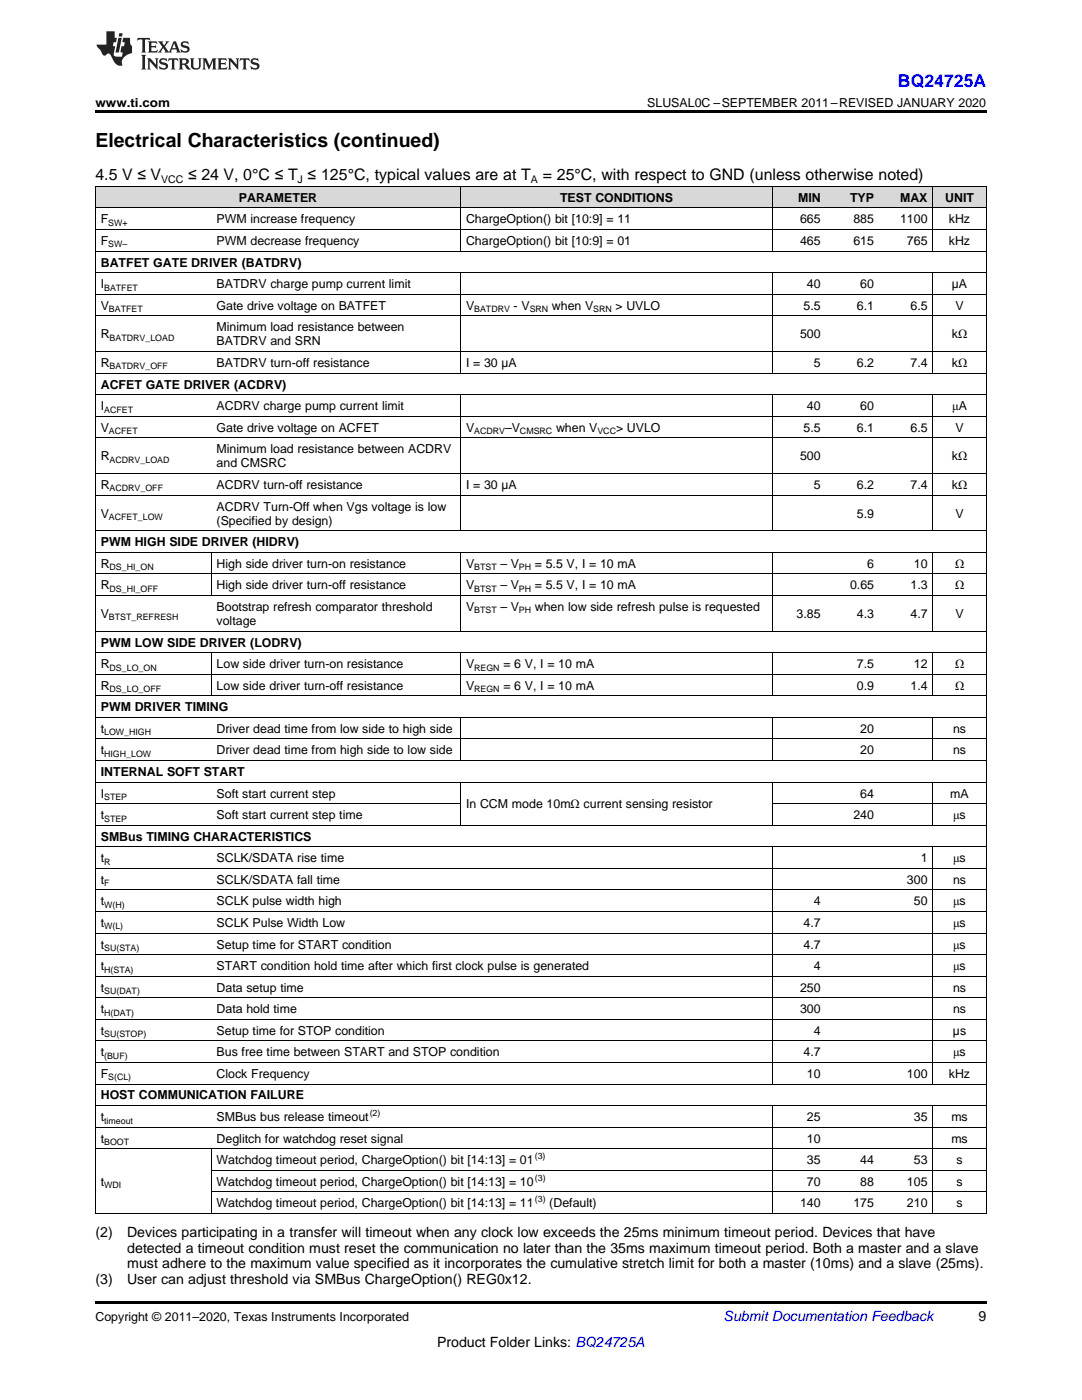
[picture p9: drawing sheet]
<svg xmlns="http://www.w3.org/2000/svg" width="216mm" height="279mm" viewBox="0 0 216 279" stroke-linecap="round" stroke-linejoin="round" font-family="sans-serif">
<defs><g id="words">
<text font-size="3.9" x="19" y="29.3">Electrical Characteristics (continued)</text>
<text font-size="3.5" fill="#00f" x="179.2" y="17.3">BQ24725A</text>
<g font-size="3.2">
<text x="19" y="36">4.5 V ≤ V</text>
<text x="37.5" y="36">≤ 24 V, 0°C ≤ T ≤ 125°C, typical values are at T</text>
<text x="108.3" y="36">= 25°C, with respect to GND (unless otherwise noted)</text>
</g>
<g font-size="2.8">
<text x="19" y="246.8">(2)</text>
<text x="25.4" y="246.8">Devices participating in a transfer will timeout when any clock low exceeds the 25ms minimum timeout period. Devices that have</text>
<text x="25.4" y="250">detected a timeout condition must reset the communication no later than the 35ms maximum timeout period. Both a master and a slave</text>
<text x="19" y="256.3">(3)</text>
<text x="25.4" y="256.3">User can adjust threshold via SMBus ChargeOption() REG0x12.</text>
<text x="25.4" y="253.2">must adhere to the maximum value specified as it incorporates the cumulative stretch limit for both a master (10ms) and a slave (25ms).</text>
<text x="195.3" y="263.6">9</text>
<text x="87.2" y="268.9">Product Folder Links: BQ24725A</text>
</g>
<text font-size="2.8" fill="#0000c8" x="144.4" y="263.6">Submit Documentation Feedback</text>
<g font-size="2.5">
<text x="19" y="21.4">www.ti.com</text>
<text x="129.2" y="21.4">SLUSAL0C –SEPTEMBER 2011–REVISED JANUARY 2020</text>
<text x="47.7" y="40.3">PARAMETER</text>
<text x="111.8" y="40.3">TEST CONDITIONS</text>
<text x="159.2" y="40.3">MIN</text>
<text x="169.6" y="40.3">TYP</text>
<text x="179.6" y="40.3">MAX</text>
<text x="188.6" y="40.3">UNIT</text>
<text x="20.1" y="44.6">F</text>
<text x="43.2" y="44.6">PWM increase frequency</text>
<text x="93" y="44.6">ChargeOption() bit [10:9] = 11</text>
<text x="159.6" y="44.6">665</text>
<text x="170.3" y="44.6">885</text>
<text x="179.6" y="44.6">1100</text>
<text x="189.3" y="44.6">kHz</text>
<text x="20.1" y="48.9">F</text>
<text x="20.1" y="53.2">BATFET GATE DRIVER (BATDRV)</text>
<text x="43.2" y="48.9">PWM decrease frequency</text>
<text x="93" y="48.9">ChargeOption() bit [10:9] = 01</text>
<text x="159.6" y="48.9">465</text>
<text x="170.3" y="48.9">615</text>
<text x="181" y="48.9">765</text>
<text x="189.3" y="48.9">kHz</text>
<text x="20.1" y="57.5">I</text>
<text x="43.2" y="57.5">BATDRV charge pump current limit</text>
<text x="161" y="57.5">40</text>
<text x="171.7" y="57.5">60</text>
<text x="189.9" y="57.5">µA</text>
<text x="20.1" y="61.8">V</text>
<text x="43.2" y="61.8">Gate drive voltage on BATFET</text>
<text x="93" y="61.8">V</text>
<text x="102.5" y="61.8">- V</text>
<text x="110.1" y="61.8">when V</text>
<text x="122.8" y="61.8">&gt; UVLO</text>
<text x="160.3" y="61.8">5.5</text>
<text x="171" y="61.8">6.1</text>
<text x="181.7" y="61.8">6.5</text>
<text x="190.6" y="61.8">V</text>
<text x="20.1" y="67.5">R</text>
<text x="43.2" y="66.1">Minimum load resistance between</text>
<text x="43.2" y="68.9">BATDRV and SRN</text>
<text x="159.6" y="67.5">500</text>
<text x="189.9" y="67.5">kΩ</text>
<text x="20.1" y="73.2">R</text>
<text x="20.1" y="77.5">ACFET GATE DRIVER (ACDRV)</text>
<text x="43.2" y="73.2">BATDRV turn-off resistance</text>
<text x="93" y="73.2">I = 30 µA</text>
<text x="162.4" y="73.2">5</text>
<text x="171" y="73.2">6.2</text>
<text x="181.7" y="73.2">7.4</text>
<text x="189.9" y="73.2">kΩ</text>
<text x="20.1" y="81.8">I</text>
<text x="43.2" y="81.8">ACDRV charge pump current limit</text>
<text x="161" y="81.8">40</text>
<text x="171.7" y="81.8">60</text>
<text x="190" y="81.8">μA</text>
<text x="20.1" y="86.1">V</text>
<text x="43.2" y="86.1">Gate drive voltage on ACFET</text>
<text x="93" y="86.1">V</text>
<text x="100.8" y="86.1">–V</text>
<text x="110.9" y="86.1">when V</text>
<text x="122.9" y="86.1">&gt; UVLO</text>
<text x="160.3" y="86.1">5.5</text>
<text x="171" y="86.1">6.1</text>
<text x="181.7" y="86.1">6.5</text>
<text x="190.6" y="86.1">V</text>
<text x="20.1" y="91.9">R</text>
<text x="43.2" y="90.5">Minimum load resistance between ACDRV</text>
<text x="43.2" y="93.3">and CMSRC</text>
<text x="159.6" y="91.9">500</text>
<text x="189.9" y="91.9">kΩ</text>
<text x="20.1" y="97.6">R</text>
<text x="43.2" y="97.6">ACDRV turn-off resistance</text>
<text x="43.2" y="101.9">ACDRV Turn-Off when Vgs voltage is low</text>
<text x="93" y="97.6">I = 30 µA</text>
<text x="162.4" y="97.6">5</text>
<text x="171" y="97.6">6.2</text>
<text x="181.7" y="97.6">7.4</text>
<text x="189.9" y="97.6">kΩ</text>
<text x="20.1" y="103.3">V</text>
<text x="43.2" y="104.7">(Specified by design)</text>
<text x="171" y="103.3">5.9</text>
<text x="190.6" y="103.3">V</text>
<text x="20.1" y="109">PWM HIGH SIDE DRIVER (HIDRV)</text>
<text x="20.1" y="113.3">R</text>
<text x="43.2" y="113.3">High side driver turn-on resistance</text>
<text x="93" y="113.3">V</text>
<text x="99.8" y="113.3">– V</text>
<text x="106.7" y="113.3">= 5.5 V, I = 10 mA</text>
<text x="173" y="113.3">6</text>
<text x="182.4" y="113.3">10</text>
<text x="190.6" y="113.3">Ω</text>
<text x="20.1" y="117.6">R</text>
<text x="43.2" y="117.6">High side driver turn-off resistance</text>
<text x="93" y="117.6">V</text>
<text x="99.8" y="117.6">– V</text>
<text x="106.7" y="117.6">= 5.5 V, I = 10 mA</text>
<text x="169.6" y="117.6">0.65</text>
<text x="181.7" y="117.6">1.3</text>
<text x="190.6" y="117.6">Ω</text>
<text x="20.1" y="123.3">V</text>
<text x="43.2" y="121.9">Bootstrap refresh comparator threshold</text>
<text x="43.2" y="124.7">voltage</text>
<text x="93" y="121.9">V</text>
<text x="99.8" y="121.9">– V</text>
<text x="106.7" y="121.9">when low side refresh pulse is requested</text>
<text x="159" y="123.3">3.85</text>
<text x="171" y="123.3">4.3</text>
<text x="181.7" y="123.3">4.7</text>
<text x="190.6" y="123.3">V</text>
<text x="20.1" y="129">PWM LOW SIDE DRIVER (LODRV)</text>
<text x="20.1" y="133.3">R</text>
<text x="20.1" y="137.7">R</text>
<text x="43.2" y="133.3">Low side driver turn-on resistance</text>
<text x="43.2" y="137.7">Low side driver turn-off resistance</text>
<text x="93" y="133.3">V</text>
<text x="93" y="137.7">V</text>
<text x="100.4" y="133.3">= 6 V, I = 10 mA</text>
<text x="100.4" y="137.7">= 6 V, I = 10 mA</text>
<text x="171" y="133.3">7.5</text>
<text x="171" y="137.7">0.9</text>
<text x="181.7" y="137.7">1.4</text>
<text x="182.4" y="133.3">12</text>
<text x="190.6" y="133.3">Ω</text>
<text x="190.6" y="137.7">Ω</text>
<text x="20.1" y="142">PWM DRIVER TIMING</text>
<text x="20.1" y="146.3">t</text>
<text x="43.2" y="146.3">Driver dead time from low side to high side</text>
<text x="171.7" y="146.3">20</text>
<text x="190.2" y="146.3">ns</text>
<text x="20.1" y="150.6">t</text>
<text x="20.1" y="154.9">INTERNAL SOFT START</text>
<text x="43.2" y="150.6">Driver dead time from high side to low side</text>
<text x="171.7" y="150.6">20</text>
<text x="190.2" y="150.6">ns</text>
<text x="20.1" y="159.2">I</text>
<text x="43.2" y="159.2">Soft start current step</text>
<text x="93" y="161.3">In CCM mode 10mΩ current sensing resistor</text>
<text x="171.7" y="159.2">64</text>
<text x="189.6" y="159.2">mA</text>
<text x="20.1" y="163.5">t</text>
<text x="20.1" y="167.8">SMBus TIMING CHARACTERISTICS</text>
<text x="43.2" y="163.5">Soft start current step time</text>
<text x="170.3" y="163.5">240</text>
<text x="190.2" y="163.5">μs</text>
<text x="20.1" y="172.1">t</text>
<text x="43.2" y="172.1">SCLK/SDATA rise time</text>
<text x="183.7" y="172.1">1</text>
<text x="190.2" y="172.1">μs</text>
<text x="20.1" y="176.4">t</text>
<text x="43.2" y="176.4">SCLK/SDATA fall time</text>
<text x="181" y="176.4">300</text>
<text x="190.2" y="176.4">ns</text>
<text x="20.1" y="180.7">t</text>
<text x="20.1" y="185">t</text>
<text x="43.2" y="180.7">SCLK pulse width high</text>
<text x="43.2" y="185">SCLK Pulse Width Low</text>
<text x="160.3" y="185">4.7</text>
<text x="162.4" y="180.7">4</text>
<text x="182.4" y="180.7">50</text>
<text x="190.2" y="180.7">μs</text>
<text x="190.2" y="185">μs</text>
<text x="20.1" y="189.3">t</text>
<text x="43.2" y="189.3">Setup time for START condition</text>
<text x="160.3" y="189.3">4.7</text>
<text x="190.2" y="189.3">μs</text>
<text x="20.1" y="193.6">t</text>
<text x="20.1" y="197.9">t</text>
<text x="43.2" y="193.6">START condition hold time after which first clock pulse is generated</text>
<text x="43.2" y="197.9">Data setup time</text>
<text x="159.6" y="197.9">250</text>
<text x="162.4" y="193.6">4</text>
<text x="190.2" y="193.6">μs</text>
<text x="190.2" y="197.9">ns</text>
<text x="20.1" y="202.2">t</text>
<text x="43.2" y="202.2">Data hold time</text>
<text x="159.6" y="202.2">300</text>
<text x="190.2" y="202.2">ns</text>
<text x="20.1" y="206.5">t</text>
<text x="43.2" y="206.5">Setup time for STOP condition</text>
<text x="162.4" y="206.5">4</text>
<text x="190.1" y="206.5">µs</text>
<text x="20.1" y="210.8">t</text>
<text x="20.1" y="215.1">F</text>
<text x="43.2" y="210.8">Bus free time between START and STOP condition</text>
<text x="43.2" y="215.1">Clock Frequency</text>
<text x="160.3" y="210.8">4.7</text>
<text x="161" y="215.1">10</text>
<text x="181" y="215.1">100</text>
<text x="189.3" y="215.1">kHz</text>
<text x="190.2" y="210.8">μs</text>
<text x="20.1" y="219.4">HOST COMMUNICATION FAILURE</text>
<text x="20.1" y="223.7">t</text>
<text x="43.2" y="223.7">SMBus bus release timeout</text>
<text x="161" y="223.7">25</text>
<text x="182.4" y="223.7">35</text>
<text x="189.8" y="223.7">ms</text>
<text x="20.1" y="228">t</text>
<text x="43.2" y="228">Deglitch for watchdog reset signal</text>
<text x="43.2" y="232.3">Watchdog timeout period, ChargeOption() bit [14:13] = 01</text>
<text x="161" y="228">10</text>
<text x="161" y="232.3">35</text>
<text x="171.7" y="232.3">44</text>
<text x="182.4" y="232.3">53</text>
<text x="189.8" y="228">ms</text>
<text x="190.9" y="232.3">s</text>
<text x="20.1" y="236.6">t</text>
<text x="43.2" y="236.6">Watchdog timeout period, ChargeOption() bit [14:13] = 10</text>
<text x="161" y="236.6">70</text>
<text x="171.7" y="236.6">88</text>
<text x="181" y="236.6">105</text>
<text x="190.9" y="236.6">s</text>
<text x="43.2" y="240.9">Watchdog timeout period, ChargeOption() bit [14:13] = 11</text>
<text x="109.6" y="240.9">(Default)</text>
<text x="159.6" y="240.9">140</text>
<text x="170.3" y="240.9">175</text>
<text x="181" y="240.9">210</text>
<text x="190.9" y="240.9">s</text>
<text x="19" y="263.6">Copyright © 2011–2020, Texas Instruments Incorporated</text>
</g>
<g font-size="2.1">
<text x="32.2" y="36.6">VCC</text>
<text x="59.4" y="36.6">J</text>
<text x="105.9" y="36.6">A</text>
</g>
<g font-size="1.8">
<text x="21.6" y="45.1">SW+</text>
<text x="21.6" y="49.4">SW–</text>
<text x="20.8" y="58">BATFET</text>
<text x="21.7" y="62.3">BATFET</text>
<text x="94.6" y="62.3">BATDRV</text>
<text x="105.7" y="62.3">SRN</text>
<text x="118.4" y="62.3">SRN</text>
<text x="21.9" y="68">BATDRV_LOAD</text>
<text x="21.9" y="73.7">BATDRV_OFF</text>
<text x="20.8" y="82.3">ACFET</text>
<text x="21.7" y="86.6">ACFET</text>
<text x="94.6" y="86.6">ACDRV</text>
<text x="103.8" y="86.6">CMSRC</text>
<text x="119.2" y="86.6">VCC</text>
<text x="21.9" y="92.4">ACDRV_LOAD</text>
<text x="21.9" y="98.1">ACDRV_OFF</text>
<text x="21.7" y="103.8">ACFET_LOW</text>
<text x="21.9" y="113.8">DS_HI_ON</text>
<text x="94.6" y="113.8">BTST</text>
<text x="103.5" y="113.8">PH</text>
<text x="21.9" y="118.1">DS_HI_OFF</text>
<text x="94.6" y="118.1">BTST</text>
<text x="103.5" y="118.1">PH</text>
<text x="21.7" y="123.8">BTST_REFRESH</text>
<text x="94.6" y="122.4">BTST</text>
<text x="103.5" y="122.4">PH</text>
<text x="21.9" y="133.8">DS_LO_ON</text>
<text x="94.6" y="133.8">REGN</text>
<text x="21.9" y="138.1">DS_LO_OFF</text>
<text x="94.6" y="138.1">REGN</text>
<text x="20.8" y="146.8">LOW_HIGH</text>
<text x="20.8" y="151.1">HIGH_LOW</text>
<text x="20.8" y="159.7">STEP</text>
<text x="20.8" y="164">STEP</text>
<text x="20.8" y="172.6">R</text>
<text x="20.8" y="176.9">F</text>
<text x="20.8" y="181.2">W(H)</text>
<text x="20.8" y="185.5">W(L)</text>
<text x="20.8" y="189.8">SU(STA)</text>
<text x="20.8" y="194.1">H(STA)</text>
<text x="20.8" y="198.4">SU(DAT)</text>
<text x="20.8" y="202.7">H(DAT)</text>
<text x="20.8" y="207">SU(STOP)</text>
<text x="20.8" y="211.3">(BUF)</text>
<text x="21.6" y="215.6">S(CL)</text>
<text x="20.8" y="224.2">timeout</text>
<text x="73.8" y="222.7">(2)</text>
<text x="20.8" y="228.5">BOOT</text>
<text x="106.7" y="231.4">(3)</text>
<text x="20.8" y="237.1">WDI</text>
<text x="106.7" y="235.7">(3)</text>
<text x="106.7" y="240">(3)</text>
</g>
</g></defs>
<g fill="#d8d8d8">
<path d="M19 37.3h23.2v4.3h-23.2z"/>
<path d="M42.2 37.3h49.7v4.3h-49.7z"/>
<path d="M91.9 37.3h62.3v4.3h-62.3z"/>
<path d="M154.2 37.3h10.6v4.3h-10.6z"/>
<path d="M164.8 37.3h10.7v4.3h-10.7z"/>
<path d="M175.5 37.3h10.7v4.3h-10.7z"/>
<path d="M186.2 37.3h10.6v4.3h-10.6z"/>
</g>
<path d="M19 22h177.8v.5h-177.8zM19 259.7h177.8v.5h-177.8z" fill="#000"/>
<g fill="none" stroke="#000" stroke-width=".2">
<path d="M19 37.2h177.8v205M19.1 37.2v205M91.9 37.2v13M154.1 37.2v13M186.1 37.2v13M19 58.7h177.8M19 54.4h177.8M19 50.1h177.8M19 45.8h177.8M19 41.5h177.8M91.9 54.5v20M154.1 54.5v20"/>
<path d="M186.1 54.5v20M19 78.8h177.8M19 74.5h177.8M19 70.1h177.8M19 63h177.8M91.9 78.8v27.2M154.1 78.8v27.2M186.1 78.8v27.2M19 98.8h177.8M19 94.5h177.8M19 87.4h177.8M19 83.1h177.8"/>
<path d="M19 118.8h177.8M19 114.5h177.8M19 110.2h177.8M19 105.9h177.8M42.1 110.3v8.6M91.9 110.3v15.7M154.1 110.3v15.7M186.1 110.3v15.7M19 138.9h177.8M19 134.6h177.8M19 130.3h177.8M19 126h177.8"/>
<path d="M42.1 130.3v8.6M91.9 130.3v8.6M154.1 130.3v8.6M186.1 130.3v8.6M19 156.1h177.8M19 151.8h177.8M19 147.5h177.8M19 143.2h177.8M91.9 143.2v8.6M91.9 156.1v8.6M154.1 143.2v8.6M154.1 156.1v8.6"/>
<path d="M186.1 143.2v8.6M186.1 156.1v8.6M19 177.6h177.8M19 173.3h177.8M19 169h177.8M19 164.7h177.8M19 160.4h72.9M154.1 169.1v47.3M154.2 160.4h42.6M186.1 169.1v47.3M19 199.1h177.8M19 194.8h177.8"/>
<path d="M19 190.5h177.8M19 186.2h177.8M19 181.9h177.8M19 216.3h177.8M19 212h177.8M19 207.7h177.8M19 203.4h177.8M19 229.3h177.8M19 224.9h177.8M19 220.6h177.8M42.1 229.3v12.9M42.2 237.9h154.6"/>
<path d="M42.2 233.6h154.6M154.1 220.7v21.5M186.1 220.7v21.5M19 242.2h177.8"/>
</g>
<g fill="#231f20">
<path d="M27.5 7.6l-.1 .5 .4-.2h.6v.1v2.1l-.2 .4h1l-.3-.4v-2.1l.1-.1h.5l.5 .2-.2-.5zM29.5 8.3l.2 .3v1.5l-.2 .4h1.8l.2-.6a1.04 1.04 0 0 1-1.3 .2v-.7h.6l.3 .2v-.6l-.3 .2h-.6v-.6l.8-.1 .4 .3-.2-.5zM31.5 8.3l.9 1.1-.9 1.1h.8l-.2-.2 .5-.7 .4 .7-.2 .2h1.5l-.1-.2 .1-.4h.9l.1 .4-.2 .2h1l-.3-.3-.7-1.9h-.5l-.9 2-.8-1 .9-1h-.8l.1 .3-.3 .5-.4-.6 .2-.2zM34.7 8.6l.4 1h-.7zM36.3 8.4a.63 .63 0 0 0-.2 .7 .63 .63 0 0 0 .6 .4l.6 .2 .1 .2a.75 .75 0 0 1-.7 .4 .75 .75 0 0 1-.6-.5l.1 .7 .1-.1a1.11 1.11 0 0 0 1.5-.6 1.13 1.13 0 0 0-1.2-.8l-.1-.4a1.04 1.04 0 0 1 1.2 .2l-.2-.5-.1 .1-.5-.2zM28.2 10.9l.2 .4v2.2l-.2 .4h1l-.3-.4v-2.2l.3-.4zM29.3 11.6l.3 .4v1.5l-.3 .4h.8l-.2-.4v-1.3l1.5 1.7v-1.9l.2-.4h-.7l.2 .4v.9l-1.1-1.3zM32 11.8a.62 .62 0 0 0-.2 .7 .62 .62 0 0 0 .6 .4l.6 .1 .1 .3a.76 .76 0 0 1-.7 .3 .76 .76 0 0 1-.6-.4l.1 .7 .1-.1a1.11 1.11 0 0 0 1.5-.6 1.13 1.13 0 0 0-1.2-.8l-.1-.4a1.04 1.04 0 0 1 1.2 .2l-.2-.6-.1 .1-.5-.1zM33.7 11.6l-.2 .6a.61 .61 0 0 1 .8-.3v1.6l-.2 .4h.9l-.2-.4v-1.6a.63 .63 0 0 1 .8 .3l-.2-.6zM35.6 11.6l.3 .4v1.5l-.3 .4h1l-.2-.2v-.8l.5 .2a.76 .76 0 0 0 1.2 .7l-1-1a.58 .58 0 0 0 .6-.5 .58 .58 0 0 0-.5-.6zM36.4 11.9h.1a.45 .45 0 0 1 .5 .1 .45 .45 0 0 1 .1 .5l-.7 .2zM37.9 11.6l.2 .2a2.17 2.17 0 0 0 .3 1.9 .99 .99 0 0 0 1.6-.6v-1.1l.2-.4h-.7l.2 .2a1.92 1.92 0 0 1-.2 1.8 .6 .6 0 0 1-.9-.5v-1.1l.2-.4zM40.4 11.6l.2 .4v1.5l-.2 .4h.7l-.2-.4v-1.4l.8 1.8 .8-1.8v1.4l-.2 .4h.9l-.2-.4v-1.5l.2-.4h-.8l-.6 1.5-.6-1.5zM43.4 11.6l.2 .4v1.5l-.2 .4h1.8l.2-.6a1.04 1.04 0 0 1-1.3 .1v-.6h.5l.4 .2v-.6l-.4 .2h-.5v-.7h.8l.3 .3-.1-.6zM45.5 11.6l.2 .4v1.5l-.2 .4h.7l-.2-.4v-1.3l1.5 1.7v-1.9l.2-.4h-.7l.2 .4v.9l-1.1-1.3zM47.9 11.6l-.1 .6a.61 .61 0 0 1 .8-.3v1.6l-.3 .4h1l-.3-.4 .1-1.6a.63 .63 0 0 1 .7 .3l-.1-.6zM50.2 11.8a.62 .62 0 0 0-.2 .7 .62 .62 0 0 0 .6 .4l.6 .1 .2 .3a.76 .76 0 0 1-.8 .3 .76 .76 0 0 1-.6-.4l.1 .7 .2-.1a1.11 1.11 0 0 0 1.5-.6 1.13 1.13 0 0 0-1.3-.8l-.1-.4a1.04 1.04 0 0 1 1.2 .2l-.1-.6-.2 .1-.5-.1z"/>
<path d="M21.2 6.3v2.6h-1.9l.1 .4 .7 .9a.91 .91 0 0 0 1 .8 .56 .56 0 0 1 .5-.3 .56 .56 0 0 1 .5 .3l.4 .8a1.53 1.53 0 0 0 1.9 1.2 1.54 1.54 0 0 1 1-2.1l.9-.3v-1.4a1.52 1.52 0 0 1-.3-1.6h-1.4l-.2 .8h.5l-.2 .8h-.4l-.2 1v.2l.4 .1-.2 .8a1.93 1.93 0 0 1-1.6-.3l.3-1.8h-.5l.2-.8h.4l.2-.8h-.4v-1.3zM23.6 7.6l-.6 2.9h.7l.6-2.9zM23.8 6.6l-.1 .7h.6l.2-.7z"/>
</g>
<use href="#words"/>
</svg>
